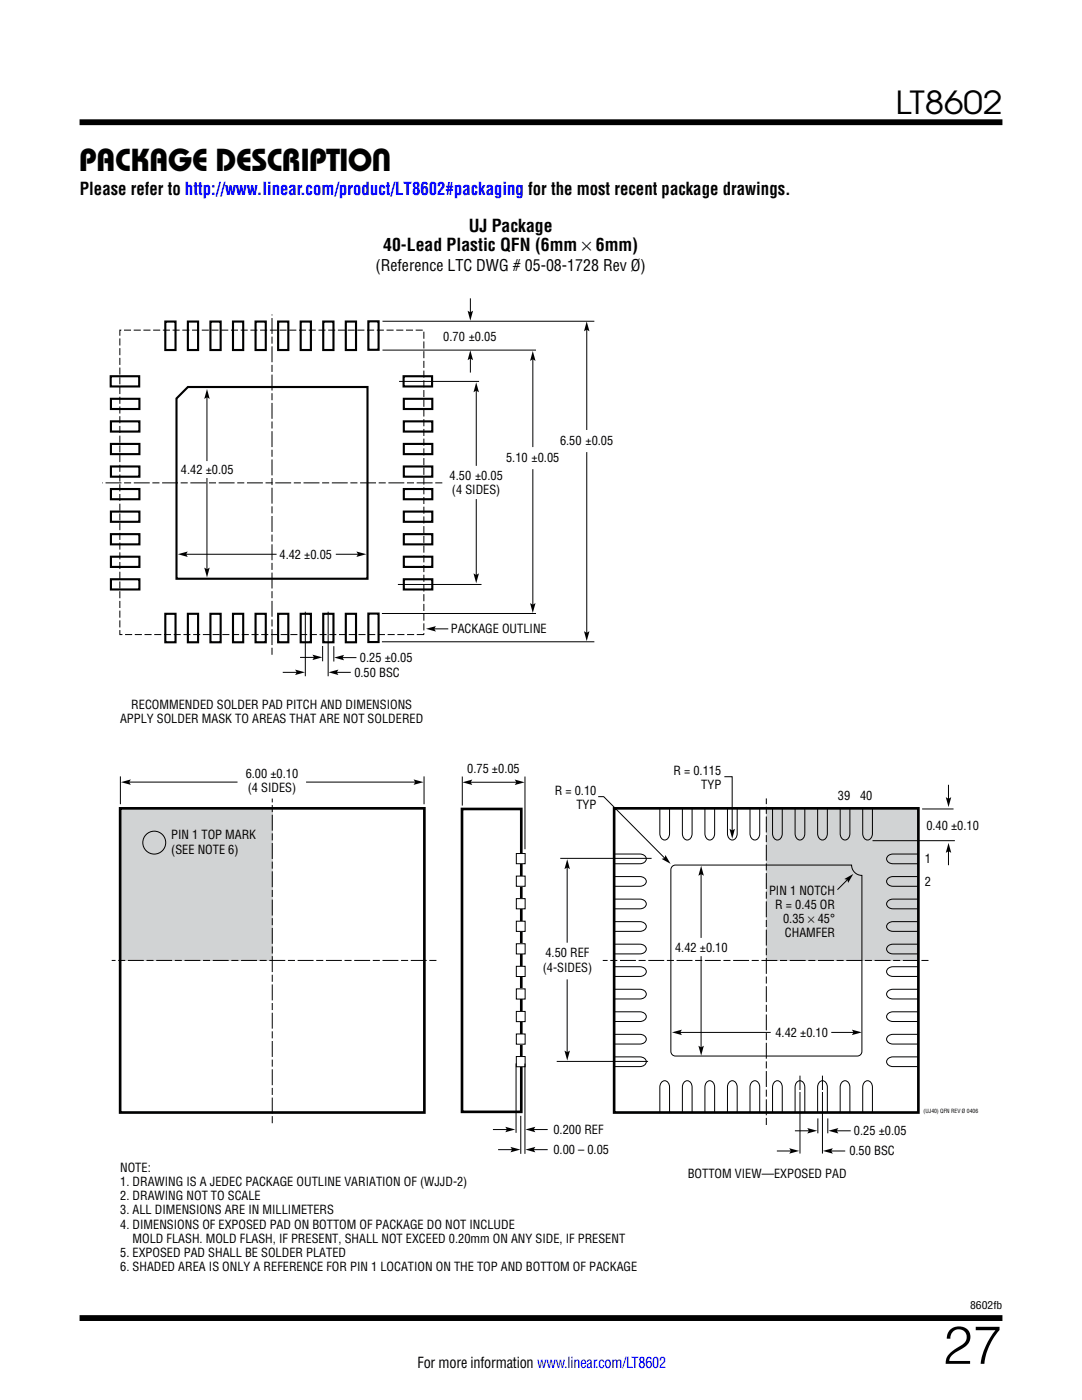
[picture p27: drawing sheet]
<svg xmlns="http://www.w3.org/2000/svg" width="216mm" height="279mm" viewBox="0 0 216 279" stroke-linecap="round" stroke-linejoin="round" font-family="sans-serif">
<defs><g id="words">
<text font-size="10.6" x="188.2" y="272.2">27</text>
<g font-size="6.3">
<text x="178.7" y="22.8">LT8602</text>
<text x="15.8" y="34.1">Package Description</text>
</g>
<g font-size="3.5">
<text x="16" y="38.8">Please refer to http://www.linear.com/product/LT8602#packaging for the most recent package drawings.</text>
<text x="93.5" y="46.3">UJ Package</text>
<text x="76.5" y="50.2">40-Lead Plastic QFN (6mm × 6mm)</text>
</g>
<text font-size="3.2" x="74.9" y="54.1">(Reference LTC DWG # 05-08-1728 Rev Ø)</text>
<text font-size="3" x="83.3" y="273.1">For more information www.linear.com/LT8602</text>
<g font-size="2.5">
<text x="88.5" y="68">0.70 ±0.05</text>
<text x="111.7" y="88.8">6.50 ±0.05</text>
<text x="36.1" y="94.6">4.42 ±0.05</text>
<text x="89.7" y="95.8">4.50 ±0.05</text>
<text x="101" y="92.2">5.10 ±0.05</text>
<text x="90.2" y="98.6">(4 SIDES)</text>
<text x="55.8" y="111.5">4.42 ±0.05</text>
<text x="90" y="126.3">PACKAGE OUTLINE</text>
<text x="70.7" y="135">0.50 BSC</text>
<text x="71.8" y="132.1">0.25 ±0.05</text>
<text x="26.2" y="141.5">RECOMMENDED SOLDER PAD PITCH AND DIMENSIONS</text>
<text x="24" y="144.3">APPLY SOLDER MASK TO AREAS THAT ARE NOT SOLDERED</text>
<text x="49" y="155.3">6.00 ±0.10</text>
<text x="93.2" y="154.3">0.75 ±0.05</text>
<text x="134.4" y="154.6">R = 0.115</text>
<text x="49.4" y="158.1">(4 SIDES)</text>
<text x="110.7" y="158.7">R = 0.10</text>
<text x="115" y="161.5">TYP</text>
<text x="139.9" y="157.4">TYP</text>
<text x="167.2" y="159.6">39</text>
<text x="171.6" y="159.6">40</text>
<text x="34.2" y="167.5">PIN 1 TOP MARK</text>
<text x="184.8" y="165.6">0.40 ±0.10</text>
<text x="34.2" y="170.4">(SEE NOTE 6)</text>
<text x="184.6" y="172.3">1</text>
<text x="153.5" y="178.5">PIN 1 NOTCH</text>
<text x="184.6" y="176.8">2</text>
<text x="154.7" y="181.3">R = 0.45 OR</text>
<text x="156.3" y="184.2">0.35 × 45°</text>
<text x="108.8" y="191.1">4.50 REF</text>
<text x="134.7" y="190">4.42 ±0.10</text>
<text x="156.6" y="187">CHAMFER</text>
<text x="108.3" y="193.9">(4-SIDES)</text>
<text x="154.7" y="207">4.42 ±0.10</text>
<text x="110.4" y="226.3">0.200 REF</text>
<text x="170.4" y="226.5">0.25 ±0.05</text>
<text x="24" y="233.9">NOTE:</text>
<text x="110.4" y="230.3">0.00 – 0.05</text>
<text x="169.5" y="230.6">0.50 BSC</text>
<text x="24" y="236.7">1. DRAWING IS A JEDEC PACKAGE OUTLINE VARIATION OF (WJJD-2)</text>
<text x="24" y="239.5">2. DRAWING NOT TO SCALE</text>
<text x="137.2" y="235">BOTTOM VIEW—EXPOSED PAD</text>
<text x="24" y="242.4">3. ALL DIMENSIONS ARE IN MILLIMETERS</text>
<text x="24" y="245.2">4. DIMENSIONS OF EXPOSED PAD ON BOTTOM OF PACKAGE DO NOT INCLUDE</text>
<text x="24" y="250.8">5. EXPOSED PAD SHALL BE SOLDER PLATED</text>
<text x="26.5" y="248">MOLD FLASH. MOLD FLASH, IF PRESENT, SHALL NOT EXCEED 0.20mm ON ANY SIDE, IF PRESENT</text>
<text x="24" y="253.7">6. SHADED AREA IS ONLY A REFERENCE FOR PIN 1 LOCATION ON THE TOP AND BOTTOM OF PACKAGE</text>
</g>
<text font-size="2.1" x="193.6" y="261.2">8602fb</text>
<text font-size="1.1" x="184.3" y="222.1">(UJ40) QFN REV Ø 0406</text>
</g></defs>
<path d="M15.9 24.4h184.1M15.9 263h184.1" fill="none" stroke="#000" stroke-width="1.2" stroke-linecap="butt"/>
<g fill="#d1d3d4">
<path d="M24 161.3h30.3v30.4h-30.3z"/>
<path d="M152.9 161.3h30.4v30.4h-30.4z"/>
</g>
<g fill="none" stroke="#000" stroke-width=".2">
<path d="M41.3 79v13M41.3 95.4v18.5M36.9 110.6h18.3M67 110.6h4.7M24 154.9v5.6M25.5 156.1h21.9M61.1 156.1h22M84.6 154.9v5.6M92.2 155v5.8M104.8 155v14.5M144.5 155h1.6v11M189.3 156.6v3.1"/>
<path d="M113.2 172.9v15.2M139.9 174.2v13M169.3 175.4l-2.2 2.2M174.1 167.8h16.4M184 161.4h6.3M189.3 169.6v3.1M113.2 195.5v14.8M139.9 190.8v18.5M135.5 206h18.3M159.6 214.7v15.5M164.1 214.7v15.5M165.9 206h4.7"/>
<path d="M98.4 225.4h3M99.4 229.4h3M106.2 225.4h3.1M106.2 229.4h3.1M155 229.7h3.1M158.6 225.7h3.1M163.2 223.2v3M165.2 223.2v3M165.6 229.7h3.1M166.7 225.7h3.1"/>
<circle cx="30.8" cy="168.2" r="2.29"/>
</g>
<g fill="#000">
<path d="M41.3 77.6l.5 2-.5-.3-.5 .3zM35.5 110.6l2-.5-.4 .5 .4 .6zM40.8 113.3l.5 .3 .5-.3-.5 2zM71.1 110.1l2 .5-2 .6 .3-.6zM24.1 156.1l2-.6-.3 .6 .3 .5zM82.5 155.5l2 .6-2 .5 .3-.5zM188.7 159.1l.6 .3 .5-.3-.5 2zM113.2 171.5l.5 2-.5-.4-.6 .4zM139.9 172.8l.5 2-.5-.3-.5 .3zM145.6 165.4l.5 .3 .5-.3-.5 2zM168.5 175.4l1.8-1-1.1 1.8-.1-.6zM189.3 168.2l.5 2-.5-.3-.6 .3z"/>
<path d="M112.6 209.7l.6 .3 .5-.3-.5 2zM134.1 206l2-.5-.4 .5 .4 .6zM139.4 208.7l.5 .3 .5-.3-.5 2zM170 205.5l2 .5-2 .6 .3-.6zM100.8 224.9l2 .5-2 .6 .4-.6zM101.9 228.9l1.9 .5-1.9 .6 .3-.6zM104.8 225.4l2-.5-.3 .5 .3 .6zM104.8 229.4l2-.5-.3 .5 .3 .6zM157.5 229.2l2 .5-2 .5 .3-.5zM161.1 225.1l2 .6-2 .5 .3-.5zM164.2 229.7l2-.5-.3 .5 .3 .5zM165.3 225.7l2-.6-.3 .6 .3 .5z"/>
</g>
<path d="M24 161.3h60.7v60.7h-60.7zM122.5 161.3h60.8v60.7h-60.8z" fill="none" stroke="#000" stroke-width=".53"/>
<g fill="#fff">
<path d="M158.8 217.6h1.6v.2h-1.6z"/>
<path d="M163.3 217.6h1.6v.2h-1.6z"/>
</g>
<path d="M92.2 161.4h11.8v60.5h-11.8z" fill="none" stroke="#000" stroke-width=".53"/>
<path d="M103 170.3h1.8v2.1h-1.8z" fill="#fff"/>
<path d="M103 170.3h1.8v2.1h-1.8z" fill="none" stroke="#000" stroke-width=".2"/>
<path d="M103 174.8h1.8v2.1h-1.8z" fill="#fff"/>
<path d="M103 174.8h1.8v2.1h-1.8z" fill="none" stroke="#000" stroke-width=".2"/>
<path d="M103 179.3h1.8v2.1h-1.8z" fill="#fff"/>
<path d="M103 179.3h1.8v2.1h-1.8z" fill="none" stroke="#000" stroke-width=".2"/>
<path d="M103 183.8h1.8v2.1h-1.8z" fill="#fff"/>
<path d="M103 183.8h1.8v2.1h-1.8z" fill="none" stroke="#000" stroke-width=".2"/>
<path d="M103 188.3h1.8v2.1h-1.8z" fill="#fff"/>
<path d="M103 188.3h1.8v2.1h-1.8z" fill="none" stroke="#000" stroke-width=".2"/>
<path d="M103 192.8h1.8v2.1h-1.8z" fill="#fff"/>
<path d="M103 192.8h1.8v2.1h-1.8z" fill="none" stroke="#000" stroke-width=".2"/>
<path d="M103 197.3h1.8v2.1h-1.8z" fill="#fff"/>
<path d="M103 197.3h1.8v2.1h-1.8z" fill="none" stroke="#000" stroke-width=".2"/>
<path d="M103 201.9h1.8v2h-1.8z" fill="#fff"/>
<path d="M103 201.9h1.8v2h-1.8z" fill="none" stroke="#000" stroke-width=".2"/>
<path d="M103 206.4h1.8v2h-1.8z" fill="#fff"/>
<path d="M103 206.4h1.8v2h-1.8z" fill="none" stroke="#000" stroke-width=".2"/>
<path d="M103 210.9h1.8v2h-1.8z" fill="#fff"/>
<path d="M103 210.9h1.8v2h-1.8z" fill="none" stroke="#000" stroke-width=".2"/>
<path d="M33 64.2h2v5.7h-2z" fill="#fff"/>
<path d="M33 64.2h2v5.7h-2z" fill="none" stroke="#000" stroke-width=".42"/>
<path d="M37.5 64.2h2v5.7h-2z" fill="#fff"/>
<path d="M37.5 64.2h2v5.7h-2z" fill="none" stroke="#000" stroke-width=".42"/>
<path d="M42 64.2h2v5.7h-2z" fill="#fff"/>
<path d="M42 64.2h2v5.7h-2z" fill="none" stroke="#000" stroke-width=".42"/>
<path d="M46.5 64.2h2v5.7h-2z" fill="#fff"/>
<path d="M46.5 64.2h2v5.7h-2z" fill="none" stroke="#000" stroke-width=".42"/>
<path d="M51 64.2h2v5.7h-2z" fill="#fff"/>
<path d="M51 64.2h2v5.7h-2z" fill="none" stroke="#000" stroke-width=".42"/>
<path d="M55.5 64.2h2v5.7h-2z" fill="#fff"/>
<path d="M55.5 64.2h2v5.7h-2z" fill="none" stroke="#000" stroke-width=".42"/>
<path d="M60 64.2h2v5.7h-2z" fill="#fff"/>
<path d="M60 64.2h2v5.7h-2z" fill="none" stroke="#000" stroke-width=".42"/>
<path d="M64.5 64.2h2v5.7h-2z" fill="#fff"/>
<path d="M64.5 64.2h2v5.7h-2z" fill="none" stroke="#000" stroke-width=".42"/>
<path d="M69 64.2h2v5.7h-2z" fill="#fff"/>
<path d="M69 64.2h2v5.7h-2z" fill="none" stroke="#000" stroke-width=".42"/>
<path d="M73.5 64.1h2v5.7h-2z" fill="#fff"/>
<path d="M73.5 64.1h2v5.7h-2z" fill="none" stroke="#000" stroke-width=".42"/>
<path d="M33 122.5h2v5.7h-2z" fill="#fff"/>
<path d="M33 122.5h2v5.7h-2z" fill="none" stroke="#000" stroke-width=".42"/>
<path d="M37.5 122.5h2v5.7h-2z" fill="#fff"/>
<path d="M37.5 122.5h2v5.7h-2z" fill="none" stroke="#000" stroke-width=".42"/>
<path d="M42 122.5h2v5.7h-2z" fill="#fff"/>
<path d="M42 122.5h2v5.7h-2z" fill="none" stroke="#000" stroke-width=".42"/>
<path d="M46.5 122.5h2v5.7h-2z" fill="#fff"/>
<path d="M46.5 122.5h2v5.7h-2z" fill="none" stroke="#000" stroke-width=".42"/>
<path d="M51 122.5h2v5.7h-2z" fill="#fff"/>
<path d="M51 122.5h2v5.7h-2z" fill="none" stroke="#000" stroke-width=".42"/>
<path d="M55.5 122.5h2v5.7h-2z" fill="#fff"/>
<path d="M55.5 122.5h2v5.7h-2z" fill="none" stroke="#000" stroke-width=".42"/>
<path d="M60 122.5h2v5.7h-2z" fill="#fff"/>
<path d="M60 122.5h2v5.7h-2z" fill="none" stroke="#000" stroke-width=".42"/>
<path d="M64.5 122.5h2v5.7h-2z" fill="#fff"/>
<path d="M64.5 122.5h2v5.7h-2z" fill="none" stroke="#000" stroke-width=".42"/>
<path d="M69 122.5h2v5.7h-2z" fill="#fff"/>
<path d="M69 122.5h2v5.7h-2z" fill="none" stroke="#000" stroke-width=".42"/>
<path d="M73.5 122.5h2v5.6h-2z" fill="#fff"/>
<path d="M73.5 122.5h2v5.6h-2z" fill="none" stroke="#000" stroke-width=".42"/>
<path d="M22.1 115.6h5.7v2h-5.7z" fill="#fff"/>
<path d="M22.1 115.6h5.7v2h-5.7z" fill="none" stroke="#000" stroke-width=".42"/>
<path d="M22.1 111.1h5.7v2h-5.7z" fill="#fff"/>
<path d="M22.1 111.1h5.7v2h-5.7z" fill="none" stroke="#000" stroke-width=".42"/>
<path d="M22.1 106.6h5.7v2h-5.7z" fill="#fff"/>
<path d="M22.1 106.6h5.7v2h-5.7z" fill="none" stroke="#000" stroke-width=".42"/>
<path d="M22.1 102.1h5.7v2h-5.7z" fill="#fff"/>
<path d="M22.1 102.1h5.7v2h-5.7z" fill="none" stroke="#000" stroke-width=".42"/>
<path d="M22.1 97.6h5.7v2h-5.7z" fill="#fff"/>
<path d="M22.1 97.6h5.7v2h-5.7z" fill="none" stroke="#000" stroke-width=".42"/>
<path d="M22.1 93.1h5.7v2h-5.7z" fill="#fff"/>
<path d="M22.1 93.1h5.7v2h-5.7z" fill="none" stroke="#000" stroke-width=".42"/>
<path d="M22.1 88.6h5.7v2h-5.7z" fill="#fff"/>
<path d="M22.1 88.6h5.7v2h-5.7z" fill="none" stroke="#000" stroke-width=".42"/>
<path d="M22.1 84.1h5.7v2h-5.7z" fill="#fff"/>
<path d="M22.1 84.1h5.7v2h-5.7z" fill="none" stroke="#000" stroke-width=".42"/>
<path d="M22.1 79.6h5.7v2h-5.7z" fill="#fff"/>
<path d="M22.1 79.6h5.7v2h-5.7z" fill="none" stroke="#000" stroke-width=".42"/>
<path d="M22.1 75.1h5.7v2h-5.7z" fill="#fff"/>
<path d="M22.1 75.1h5.7v2h-5.7z" fill="none" stroke="#000" stroke-width=".42"/>
<path d="M80.6 115.6h5.7v2h-5.7z" fill="#fff"/>
<path d="M80.6 115.6h5.7v2h-5.7z" fill="none" stroke="#000" stroke-width=".42"/>
<path d="M80.6 111.1h5.7v2h-5.7z" fill="#fff"/>
<path d="M80.6 111.1h5.7v2h-5.7z" fill="none" stroke="#000" stroke-width=".42"/>
<path d="M80.6 106.6h5.7v2h-5.7z" fill="#fff"/>
<path d="M80.6 106.6h5.7v2h-5.7z" fill="none" stroke="#000" stroke-width=".42"/>
<path d="M80.6 102.1h5.7v2h-5.7z" fill="#fff"/>
<path d="M80.6 102.1h5.7v2h-5.7z" fill="none" stroke="#000" stroke-width=".42"/>
<path d="M80.6 97.6h5.7v2h-5.7z" fill="#fff"/>
<path d="M80.6 97.6h5.7v2h-5.7z" fill="none" stroke="#000" stroke-width=".42"/>
<path d="M80.6 93.1h5.7v2h-5.7z" fill="#fff"/>
<path d="M80.6 93.1h5.7v2h-5.7z" fill="none" stroke="#000" stroke-width=".42"/>
<path d="M80.6 88.6h5.7v2h-5.7z" fill="#fff"/>
<path d="M80.6 88.6h5.7v2h-5.7z" fill="none" stroke="#000" stroke-width=".42"/>
<path d="M80.6 84.1h5.7v2h-5.7z" fill="#fff"/>
<path d="M80.6 84.1h5.7v2h-5.7z" fill="none" stroke="#000" stroke-width=".42"/>
<path d="M80.6 79.6h5.7v2h-5.7z" fill="#fff"/>
<path d="M80.6 79.6h5.7v2h-5.7z" fill="none" stroke="#000" stroke-width=".42"/>
<path d="M80.5 75.1h5.7v2h-5.7z" fill="#fff"/>
<path d="M37.5 77.2h35.8v38.3h-38.1v-36zM80.5 75.1h5.7v2h-5.7z" fill="none" stroke="#000" stroke-width=".42"/>
<g fill="#000">
<path d="M93.8 69.9l.6 2-.6-.3-.5 .3zM93.3 62l.5 .3 .6-.3-.6 2zM95 76.3l.6 2-.6-.3-.5 .3zM106.3 70l.6 2-.6-.3-.5 .3zM117.1 64.1l.5 2-.5-.3-.6 .3zM94.5 114.4l.5 .3 .6-.3-.6 2zM58.9 133.6l2 .6-2 .5 .3-.5zM62.3 130.6l2 .6-2 .5 .4-.5zM65.5 134.2l2-.6-.3 .6 .3 .5zM66.7 131.2l2-.5-.4 .5 .4 .6zM85 125.5l2-.5-.3 .5 .3 .5zM105.8 120.4l.5 .3 .6-.3-.6 1.9z"/>
<path d="M116.5 126l.6 .3 .5-.3-.5 2zM92.3 156.1l1.9-.5-.3 .5 .3 .6zM102.7 155.6l2 .5-2 .6 .3-.6zM132.8 170.6l1 1.8-1.8-1 .6-.2z"/>
</g>
<g fill="none" stroke="#000" stroke-width=".2">
<path d="M93.9 59.5v3.1M76.3 64.1h42.3M76.3 69.9h30.7M79.6 76.1h16M93.9 71.3v3.1M95 77.7v15.3M106.3 71.4v17.8M117.1 65.5v20.3M95 99.6v15.4M106.3 93.6v27.3M117.1 90.2v36.4M79.4 116.6h16.7"/>
<path d="M56.4 134.2h3.1M59.9 131.2h3M60.9 122.1v12.9M64.4 128.9v3.1M65.5 122.1v12.9M66.6 129v3M66.9 134.2h3.1M68.1 131.2h3M76.2 122.4h30.8M76.2 128.1h42.4M86.4 125.5h3M93.7 156.1h9.6"/>
<path d="M119.4 159h1.1l12.3 12.4M111.8 171.3h18.2M122.7 170.4h5a1.01 1.01 0 0 1 1.3 1 1.01 1.01 0 0 1-1.3 1h-5M122.7 174.9h5a1.01 1.01 0 0 1 1.3 1 1.01 1.01 0 0 1-1.3 1h-5M122.7 179.4h5a1.01 1.01 0 0 1 1.3 1 1.01 1.01 0 0 1-1.3 1h-5M131.7 161.4v5a1.01 1.01 0 0 0 .9 1.2 1.01 1.01 0 0 0 1-1.2v-5M134.1 172.9l.7-.3h35.1a2.06 2.06 0 0 0 2.1 2.1v35.1a.93 .93 0 0 1-.9 1h-36.3a.93 .93 0 0 1-.9-1v-36.2zM136.2 161.4v5a1.01 1.01 0 0 0 .9 1.2 1.01 1.01 0 0 0 1-1.2v-5M140.7 161.4v5a1.01 1.01 0 0 0 .9 1.2 1.01 1.01 0 0 0 1-1.2v-5M145.2 161.4v5a1.01 1.01 0 0 0 .9 1.2 1.01 1.01 0 0 0 1-1.2v-5M149.7 161.4v5a1.01 1.01 0 0 0 .9 1.2 1.01 1.01 0 0 0 1-1.2v-5M154.2 161.4v5a1.01 1.01 0 0 0 .9 1.2 1.01 1.01 0 0 0 1-1.2v-5"/>
<path d="M158.6 161.4v5a1.01 1.01 0 0 0 1 1.2 1.01 1.01 0 0 0 1-1.2v-5M163.1 161.4v5a1.01 1.01 0 0 0 1 1.2 1.01 1.01 0 0 0 1-1.2v-5M167.6 161.4v5a1.01 1.01 0 0 0 1 1.2 1.01 1.01 0 0 0 1-1.2v-5M172.1 161.4v5a1.01 1.01 0 0 0 1 1.2 1.01 1.01 0 0 0 1-1.2v-5M183.2 170.4h-5a1.01 1.01 0 0 0-1.3 1 1.01 1.01 0 0 0 1.3 1h5M183.2 174.9h-5a1.01 1.01 0 0 0-1.3 1 1.01 1.01 0 0 0 1.3 1h5M183.2 179.4h-5a1.01 1.01 0 0 0-1.3 1 1.01 1.01 0 0 0 1.3 1h5M122.7 192.9h5a1.01 1.01 0 0 1 1.3 1 1.01 1.01 0 0 1-1.3 1h-5M122.7 183.9h5a1.01 1.01 0 0 1 1.3 1 1.01 1.01 0 0 1-1.3 1h-5M122.7 188.4h5a1.01 1.01 0 0 1 1.3 1 1.01 1.01 0 0 1-1.3 1h-5M122.7 197.4h5a1.01 1.01 0 0 1 1.3 1 1.01 1.01 0 0 1-1.3 1h-5M183.2 192.9h-5a1.01 1.01 0 0 0-1.3 1 1.01 1.01 0 0 0 1.3 1h5"/>
<path d="M183.2 183.9h-5a1.01 1.01 0 0 0-1.3 1 1.01 1.01 0 0 0 1.3 1h5M183.2 188.4h-5a1.01 1.01 0 0 0-1.3 1 1.01 1.01 0 0 0 1.3 1h5M183.2 197.4h-5a1.01 1.01 0 0 0-1.3 1 1.01 1.01 0 0 0 1.3 1h5M103 212.2v13.9M104.7 212.3v18M111.1 211.8h18.2M122.7 201.9h5a1.01 1.01 0 0 1 1.3 1 1.01 1.01 0 0 1-1.3 1h-5M122.7 206.4h5a1.01 1.01 0 0 1 1.3 1 1.01 1.01 0 0 1-1.3 1h-5M122.7 210.9h5a1.01 1.01 0 0 1 1.3 1 1.01 1.01 0 0 1-1.3 1h-5M183.2 201.9h-5a1.01 1.01 0 0 0-1.3 1 1.01 1.01 0 0 0 1.3 1h5M183.2 206.4h-5a1.01 1.01 0 0 0-1.3 1 1.01 1.01 0 0 0 1.3 1h5M183.2 210.9h-5a1.01 1.01 0 0 0-1.3 1 1.01 1.01 0 0 0 1.3 1h5"/>
<path d="M103.9 222.7v7.6M131.7 221.9v-4.9a1.01 1.01 0 0 1 .9-1.3 1.01 1.01 0 0 1 1 1.3v4.9M136.2 221.9v-4.9a1.01 1.01 0 0 1 .9-1.3 1.01 1.01 0 0 1 1 1.3v4.9M140.7 221.9v-4.9a1.01 1.01 0 0 1 .9-1.3 1.01 1.01 0 0 1 1 1.3v4.9M145.2 221.9v-4.9a1.01 1.01 0 0 1 .9-1.3 1.01 1.01 0 0 1 1 1.3v4.9M149.7 221.9v-4.9a1.01 1.01 0 0 1 .9-1.3 1.01 1.01 0 0 1 1 1.3v4.9M154.2 221.9v-4.9a1.01 1.01 0 0 1 .9-1.3 1.01 1.01 0 0 1 1 1.3v4.9M158.6 221.9v-4.9a1.01 1.01 0 0 1 1-1.3 1.01 1.01 0 0 1 1 1.3v4.9M163.1 221.9v-4.9a1.01 1.01 0 0 1 1-1.3 1.01 1.01 0 0 1 1 1.3v4.9M167.6 221.9v-4.9a1.01 1.01 0 0 1 1-1.3 1.01 1.01 0 0 1 1 1.3v4.9M172.1 221.9v-4.9a1.01 1.01 0 0 1 1-1.3 1.01 1.01 0 0 1 1 1.3v4.9"/>
</g>
<path d="M88.3 96.4h-67.9M54.3 130.7v-67.9M87.1 191.7h-64.8M185.3 191.7h-65M54.3 224.2v-64.8M152.9 224.5v-65.2" fill="none" stroke="#000" stroke-width=".2" stroke-dasharray="1.4 .5 3.2 .5" stroke-linecap="butt"/>
<path d="M23.9 65.9h60.7v60.7h-60.7z" fill="none" stroke="#000" stroke-width=".2" stroke-dasharray="1.4 .5" stroke-linecap="butt"/>
<use href="#words"/>
</svg>
